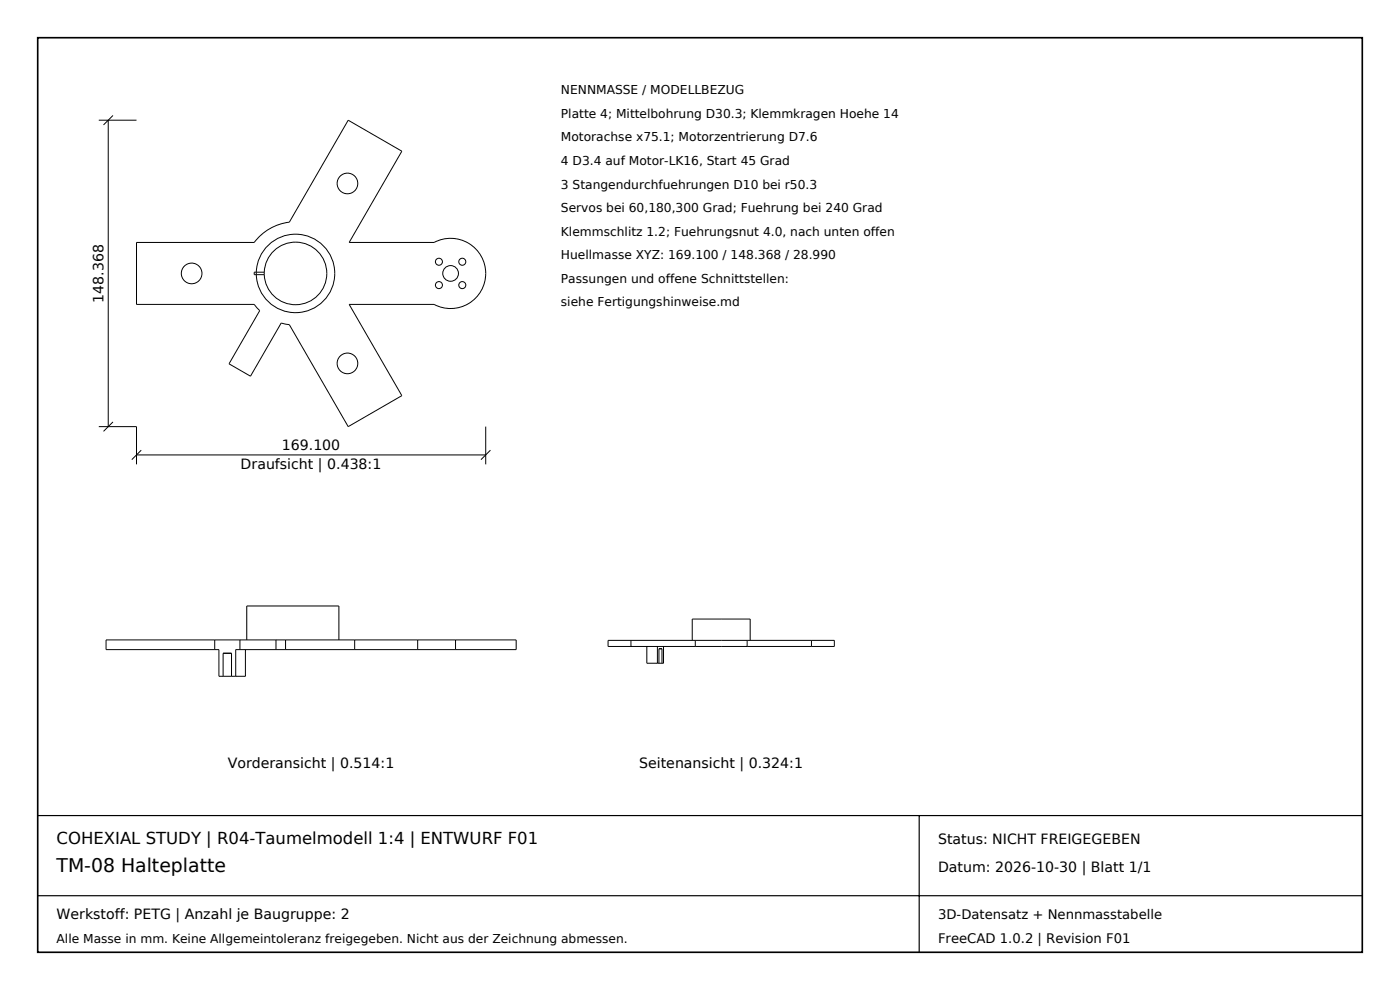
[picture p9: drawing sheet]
<svg xmlns="http://www.w3.org/2000/svg" width="297mm" height="210mm" viewBox="0 0 297 210" stroke-linecap="round" stroke-linejoin="round" font-family="sans-serif">
<defs><g id="words">
<text font-size="4" x="12" y="185">TM-08 Halteplatte</text>
<text font-size="3.5" x="12" y="179">COHEXIAL STUDY | R04-Taumelmodell 1:4 | ENTWURF F01</text>
<g font-size="3">
<text x="22" y="64.2" transform="rotate(-90 22 64.2)">148.368</text>
<text x="59.8" y="95.5">169.100</text>
<text x="51.1" y="99.5">Draufsicht | 0.438:1</text>
<text x="48.3" y="163">Vorderansicht | 0.514:1</text>
<text x="135.6" y="163">Seitenansicht | 0.324:1</text>
<text x="199" y="179">Status: NICHT FREIGEGEBEN</text>
<text x="199" y="185">Datum: 2026-10-30 | Blatt 1/1</text>
<text x="12" y="195">Werkstoff: PETG | Anzahl je Baugruppe: 2</text>
</g>
<g font-size="2.8">
<text x="199" y="195">3D-Datensatz + Nennmasstabelle</text>
<text x="199" y="200">FreeCAD 1.0.2 | Revision F01</text>
</g>
<g font-size="2.6">
<text x="119" y="20">NENNMASSE / MODELLBEZUG</text>
<text x="119" y="25">Platte 4; Mittelbohrung D30.3; Klemmkragen Hoehe 14</text>
<text x="119" y="30">Motorachse x75.1; Motorzentrierung D7.6</text>
<text x="119" y="35">4 D3.4 auf Motor-LK16, Start 45 Grad</text>
<text x="119" y="40">3 Stangendurchfuehrungen D10 bei r50.3</text>
<text x="119" y="45">Servos bei 60,180,300 Grad; Fuehrung bei 240 Grad</text>
<text x="119" y="50">Klemmschlitz 1.2; Fuehrungsnut 4.0, nach unten offen</text>
<text x="119" y="55">Huellmasse XYZ: 169.100 / 148.368 / 28.990</text>
<text x="119" y="60">Passungen und offene Schnittstellen:</text>
<text x="119" y="65">siehe Fertigungshinweise.md</text>
<text x="12" y="200">Alle Masse in mm. Keine Allgemeintoleranz freigegeben. Nicht aus der Zeichnung abmessen.</text>
</g>
</g></defs>
<path d="M8 8h281v194h-281z" fill-rule="evenodd" fill="#fff" stroke="#000" stroke-width=".35"/>
<path d="M8 173h281M195 173v29M8 190h281" fill="none" stroke="#000" stroke-width=".25"/>
<g fill="none" stroke="#000" stroke-width=".21">
<path d="M21 25.5h8M23 25.5v65M24 24.5l-2 2M29 51.4h24.9a11 11 0 0 1 7.5-4.3l12.5-21.6 11.4 6.6-11.2 19.3h18a7.4 7.4 0 0 1 10.9 6.6 7.4 7.4 0 0 1-10.9 6.6h-18l11.2 19.3-11.4 6.6-12.5-21.6-1.7-.4-6.6 11.3-4.5-2.6 6.5-11.3-1.2-1.3h-24.9zM56.1 57.7v.6M56.1 57.7a6.6 6.6 0 0 1 10-5.4 6.6 6.6 0 0 1 0 11.4 6.6 6.6 0 0 1-10-5.4M56.1 57.7h-2.2v.6h2.2M21 90.5h8v8M24 89.5l-2 2M29 96.5h74M30 95.5l-2 2M103 90.5v8"/>
<path d="M104 95.5l-2 2M45.6 135.7v2.1M50.9 135.7v2.1M52.3 135.7v-7.2h19.6v7.2M58.5 137.8h2.1M58.5 135.7h2.1M58.5 135.7h-36v2.1h23.9v5.7h5.7v-5.7M58.5 137.8h-8.5v5.7M58.5 135.7v2.1M60.6 137.8h36M60.6 135.7h36M60.6 135.7v2.1"/>
<path d="M75.2 135.7v2.1M88.6 135.7v2.1M96.6 135.7h12.9v2.1h-12.9M96.6 135.7v2.1M133.9 135.8v1.3M137.2 137.1v3.6h3.6v-3.6M139.5 137.1v3.6M146.9 135.8v-4.5h12.2v4.5M147.5 137.1h11M147.5 135.8h11M147.5 135.8v1.3M147.5 135.8h-18.5v1.3h18.5"/>
<path d="M158.5 135.8v1.3M158.5 135.8h18.5v1.3h-18.5M172.1 135.8v1.3M47.3 143.5v-4.9h1.8v4.9M139.8 140.7v-3.1h.6v3.1"/>
<circle cx="73.7" cy="38.9" r="2.19"/>
<circle cx="40.7" cy="58" r="2.19"/>
<circle cx="62.7" cy="58" r="8.3"/>
<circle cx="93.1" cy="55.5" r=".74"/>
<circle cx="95.6" cy="58" r="1.66"/>
<circle cx="98.1" cy="55.5" r=".74"/>
<circle cx="73.7" cy="77.1" r="2.19"/>
<circle cx="93.1" cy="60.5" r=".74"/>
<circle cx="98.1" cy="60.5" r=".74"/>
</g>
<use href="#words"/>
</svg>
